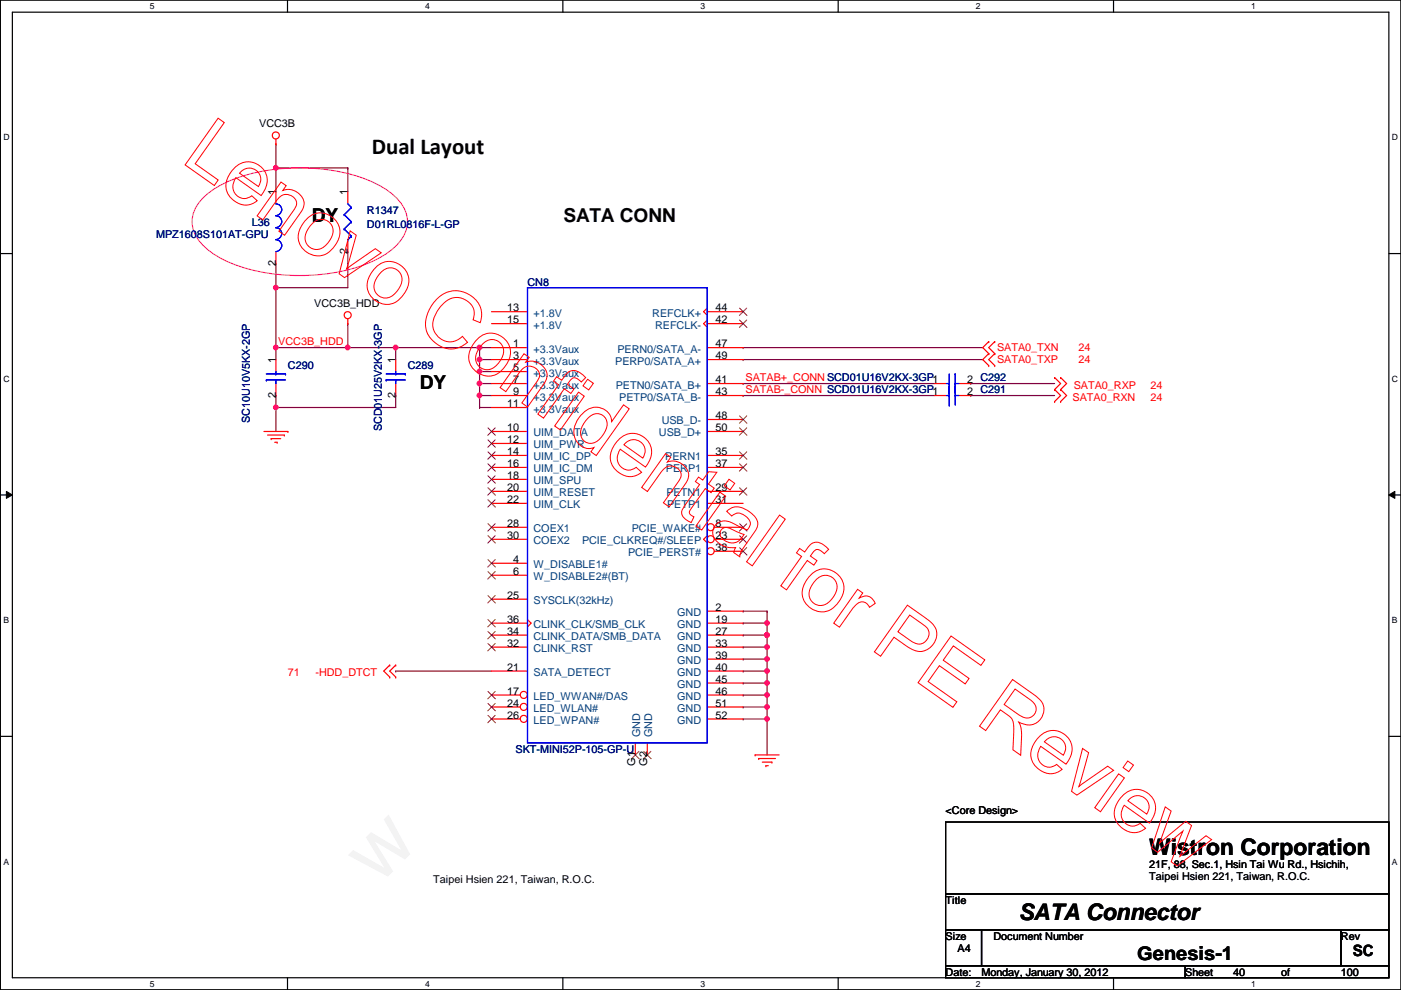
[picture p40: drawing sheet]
<svg xmlns="http://www.w3.org/2000/svg" width="297mm" height="210mm" viewBox="0 0 297 210" stroke-linecap="round" stroke-linejoin="round" font-family="sans-serif">
<defs><g id="words">
<g font-size="4.8">
<text x="78.8" y="32.6">Dual Layout</text>
<text x="243.7" y="181.3">Wistron Corporation</text>
<text x="216" y="195">SATA Connector</text>
</g>
<g font-size="4.1">
<text x="66.1" y="47">DY</text>
<text x="119.5" y="47">SATA CONN</text>
<text x="89" y="82.5">DY</text>
<text x="241.1" y="203.5">Genesis-1</text>
</g>
<text font-size="3.3" x="286.8" y="202.8">SC</text>
<g font-size="2.3">
<text x="54.9" y="27">VCC3B</text>
<text x="58.5" y="41.4" transform="rotate(-90 58.5 41.4)">1</text>
<text x="73.7" y="41.4" transform="rotate(-90 73.7 41.4)">1</text>
<text x="73.7" y="53.9" transform="rotate(-90 73.7 53.9)">2</text>
<text x="58.5" y="56.4" transform="rotate(-90 58.5 56.4)">2</text>
<text x="66.6" y="65.1">VCC3B_HDD</text>
<text x="107.5" y="68.6">15</text>
<text x="107.5" y="66">13</text>
<text x="151.7" y="66">44</text>
<text x="151.7" y="68.6">42</text>
<text x="58.5" y="77" transform="rotate(-90 58.5 77)">1</text>
<text x="83.9" y="77" transform="rotate(-90 83.9 77)">1</text>
<text x="108.8" y="73.7">1</text>
<text x="108.8" y="76.2">3</text>
<text x="151.7" y="73.7">47</text>
<text x="151.7" y="76.2">49</text>
<text x="108.8" y="81.3">7</text>
<text x="108.8" y="78.7">5</text>
<text x="108.8" y="83.8">9</text>
<text x="151.7" y="81.3">41</text>
<text x="151.7" y="83.8">43</text>
<text x="205.1" y="81.3">2 C292</text>
<text x="205.1" y="83.8">2 C291</text>
<text x="58.5" y="84.4" transform="rotate(-90 58.5 84.4)">2</text>
<text x="83.9" y="84.4" transform="rotate(-90 83.9 84.4)">2</text>
<text x="107.5" y="86.4">11</text>
<text x="151.7" y="88.9">48</text>
<text x="107.5" y="94">12</text>
<text x="107.5" y="91.4">10</text>
<text x="151.7" y="91.4">50</text>
<text x="107.5" y="96.5">14</text>
<text x="107.5" y="99.1">16</text>
<text x="107.5" y="101.6">18</text>
<text x="151.7" y="96.5">35</text>
<text x="151.7" y="99.1">37</text>
<text x="107.5" y="104.1">20</text>
<text x="107.5" y="106.7">22</text>
<text x="151.7" y="106.7">31</text>
<text x="151.7" y="104.1">29</text>
<text x="107.5" y="111.8">28</text>
<text x="151.7" y="111.8">8</text>
<text x="107.5" y="114.3">30</text>
<text x="108.8" y="119.4">4</text>
<text x="151.7" y="114.3">23</text>
<text x="151.7" y="116.8">38</text>
<text x="108.8" y="121.9">6</text>
<text x="107.5" y="127">25</text>
<text x="151.7" y="129.5">2</text>
<text x="107.5" y="137.2">32</text>
<text x="107.5" y="132.1">36</text>
<text x="107.5" y="134.6">34</text>
<text x="151.7" y="132.1">19</text>
<text x="151.7" y="134.6">27</text>
<text x="151.7" y="137.2">33</text>
<text x="107.5" y="142.2">21</text>
<text x="151.7" y="139.7">39</text>
<text x="151.7" y="142.2">40</text>
<text x="107.5" y="147.3">17</text>
<text x="107.5" y="149.9">24</text>
<text x="151.7" y="144.8">45</text>
<text x="151.7" y="147.3">46</text>
<text x="151.7" y="149.9">51</text>
<text x="107.5" y="152.4">26</text>
<text x="151.7" y="152.4">52</text>
<text x="134.7" y="162.3" transform="rotate(-90 134.7 162.3)">G1</text>
<text x="137.2" y="162.3" transform="rotate(-90 137.2 162.3)">G2</text>
<text x="200.5" y="172.6">&lt;Core Design&gt;</text>
<text x="243.7" y="184">21F, 88, Sec.1, Hsin Tai Wu Rd., Hsichih,</text>
<text x="91.9" y="187.1">Taipei Hsien 221, Taiwan, R.O.C.</text>
<text x="200.5" y="191.6">Title</text>
<text x="243.7" y="186.6">Taipei Hsien 221, Taiwan, R.O.C.</text>
<text x="200.5" y="199.2">Size</text>
<text x="203" y="201.8">A4</text>
<text x="210.6" y="199.2">Document Number</text>
<text x="284.3" y="199.2">Rev</text>
<text x="200.5" y="206.8">Date:</text>
<text x="208.1" y="206.8">Monday, January 30, 2012</text>
<text x="251.3" y="206.8">Sheet</text>
<text x="261.4" y="206.8">40</text>
<text x="271.6" y="206.8">of</text>
<text x="284.3" y="206.8">100</text>
</g>
<g font-size="2.3" fill="#000080">
<text x="53.4" y="47.8">L36</text>
<text x="77.8" y="45.3">R1347</text>
<text x="33.1" y="50.4">MPZ1608S101AT-GPU</text>
<text x="77.8" y="48.3">D01RL0816F-L-GP</text>
<text x="111.8" y="60.5">CN8</text>
<text x="61" y="78.3">C290</text>
<text x="86.4" y="78.3">C289</text>
<text x="53" y="89.7" transform="rotate(-90 53 89.7)">SC10U10V5KX-2GP</text>
<text x="80.9" y="91.5" transform="rotate(-90 80.9 91.5)">SCD01U25V2KX-3GP</text>
<text x="109.3" y="159.6">SKT-MINI52P-105-GP-U</text>
</g>
<g font-size="2.3" fill="#004080">
<text x="113.1" y="69.7">+1.8V</text>
<text x="113.1" y="67.1">+1.8V</text>
<text x="138.3" y="67.1">REFCLK+</text>
<text x="138.9" y="69.7">REFCLK-</text>
<text x="113.1" y="74.8">+3.3Vaux</text>
<text x="113.1" y="77.3">+3.3Vaux</text>
<text x="130.4" y="77.3">PERP0/SATA_A+</text>
<text x="130.9" y="74.8">PERN0/SATA_A-</text>
<text x="113.1" y="82.4">+3.3Vaux</text>
<text x="113.1" y="79.8">+3.3Vaux</text>
<text x="130.6" y="82.4">PETN0/SATA_B+</text>
<text x="113.1" y="87.5">+3.3Vaux</text>
<text x="113.1" y="84.9">+3.3Vaux</text>
<text x="131.3" y="84.9">PETP0/SATA_B-</text>
<text x="113.1" y="95.1">UIM_PWR</text>
<text x="113.1" y="92.5">UIM_DATA</text>
<text x="139.7" y="92.5">USB_D+</text>
<text x="140.3" y="90">USB_D-</text>
<text x="113.1" y="97.6">UIM_IC_DP</text>
<text x="113.1" y="100.2">UIM_IC_DM</text>
<text x="141.1" y="97.6">PERN1</text>
<text x="141.2" y="100.2">PERP1</text>
<text x="113.1" y="102.7">UIM_SPU</text>
<text x="113.1" y="105.2">UIM_RESET</text>
<text x="113.1" y="107.8">UIM_CLK</text>
<text x="141.3" y="105.2">PETN1</text>
<text x="141.4" y="107.8">PETP1</text>
<text x="113.1" y="112.9">COEX1</text>
<text x="133.9" y="112.9">PCIE_WAKE#</text>
<text x="113.1" y="115.4">COEX2</text>
<text x="123.4" y="115.4">PCIE_CLKREQ#/SLEEP</text>
<text x="133.2" y="117.9">PCIE_PERST#</text>
<text x="113.1" y="120.5">W_DISABLE1#</text>
<text x="113.1" y="123">W_DISABLE2#(BT)</text>
<text x="113.1" y="128.1">SYSCLK(32kHz)</text>
<text x="143.6" y="130.6">GND</text>
<text x="113.1" y="133.2">CLINK_CLK/SMB_CLK</text>
<text x="113.1" y="135.7">CLINK_DATA/SMB_DATA</text>
<text x="143.6" y="133.2">GND</text>
<text x="143.6" y="135.7">GND</text>
<text x="113.1" y="138.3">CLINK_RST</text>
<text x="113.1" y="143.3">SATA_DETECT</text>
<text x="143.6" y="138.3">GND</text>
<text x="143.6" y="140.8">GND</text>
<text x="143.6" y="143.3">GND</text>
<text x="113.1" y="148.4">LED_WWAN#/DAS</text>
<text x="143.6" y="145.9">GND</text>
<text x="143.6" y="148.4">GND</text>
<text x="113.1" y="151">LED_WLAN#</text>
<text x="113.1" y="153.5">LED_WPAN#</text>
<text x="143.6" y="151">GND</text>
<text x="143.6" y="153.5">GND</text>
<text x="135.8" y="156.3" transform="rotate(-90 135.8 156.3)">GND</text>
<text x="138.3" y="156.3" transform="rotate(-90 138.3 156.3)">GND</text>
</g>
<g font-size="2.3" fill="#f00">
<text x="59" y="73.2">VCC3B_HDD</text>
<text x="211.4" y="77">SATA0_TXP</text>
<text x="211.4" y="74.5">SATA0_TXN</text>
<text x="228.7" y="77">24</text>
<text x="228.7" y="74.5">24</text>
<text x="158.1" y="80.8">SATAB+_CONN SCD01U16V2KX-3GP1</text>
<text x="158.1" y="83.4">SATAB-_CONN SCD01U16V2KX-3GP1</text>
<text x="227.7" y="82.4">SATA0_RXP</text>
<text x="243.9" y="82.4">24</text>
<text x="227.4" y="84.9">SATA0_RXN</text>
<text x="243.9" y="84.9">24</text>
<text x="61" y="143.3">71</text>
<text x="66.9" y="143.3">-HDD_DTCT</text>
</g>
<g font-size="1.8">
<text x="31.8" y="1.9">5</text>
<text x="90.1" y="1.9">4</text>
<text x="148.5" y="1.9">3</text>
<text x="206.9" y="1.9">2</text>
<text x="265.3" y="1.9">1</text>
<text x=".7" y="29.8">D</text>
<text x="295.1" y="29.8">D</text>
<text x=".7" y="80.9">C</text>
<text x="295.1" y="80.9">C</text>
<text x=".7" y="132.1">B</text>
<text x="295.1" y="132.1">B</text>
<text x=".7" y="183.3">A</text>
<text x="295.1" y="183.3">A</text>
<text x="31.8" y="209.2">5</text>
<text x="90.1" y="209.2">4</text>
<text x="148.5" y="209.2">3</text>
<text x="206.9" y="209.2">2</text>
<text x="265.3" y="209.2">1</text>
</g>
</g></defs>
<path d="M.1 0h296.9v209.8h-296.9zM2.6 2.6h291.9v204.7h-291.9z" fill="none" stroke="#000" stroke-width=".25"/>
<g fill="#fff">
<path d="M31.8 .3h1v2h-1z"/>
<path d="M31.8 207.6h1v1.9h-1z"/>
</g>
<path d="M61 0v2.6M61 207.3v2.5" fill="none" stroke="#000" stroke-width=".25"/>
<g fill="#fff">
<path d="M90.1 .3h1v2h-1z"/>
<path d="M90.1 207.6h1v1.9h-1z"/>
</g>
<path d="M119.3 0v2.6M119.3 207.3v2.5" fill="none" stroke="#000" stroke-width=".25"/>
<g fill="#fff">
<path d="M148.5 .3h1v2h-1z"/>
<path d="M148.5 207.6h1v1.9h-1z"/>
</g>
<path d="M177.7 0v2.6M177.7 207.3v2.5" fill="none" stroke="#000" stroke-width=".25"/>
<g fill="#fff">
<path d="M206.9 .3h1v2h-1z"/>
<path d="M206.9 207.6h1v1.9h-1z"/>
</g>
<path d="M236.1 0v2.6M236.1 207.3v2.5" fill="none" stroke="#000" stroke-width=".25"/>
<g fill="#fff">
<path d="M265.3 .3h.9v2h-.9z"/>
<path d="M265.3 207.6h.9v1.9h-.9z"/>
<path d="M.7 28.2h1.3v1.9h-1.3z"/>
<path d="M295.1 28.2h1.3v1.9h-1.3z"/>
<path d="M.7 79.3h1.3v2h-1.3z"/>
<path d="M295.1 79.3h1.3v2h-1.3z"/>
</g>
<path d="M.1 53.8h2.5M294.5 53.8h2.5" fill="none" stroke="#000" stroke-width=".25"/>
<g fill="#fff">
<path d="M.7 130.5h1.2v2h-1.2z"/>
<path d="M295.1 130.5h1.2v2h-1.2z"/>
</g>
<path d="M.1 104.9h2.5M294.5 104.9h2.5" fill="none" stroke="#000" stroke-width=".25"/>
<path d="M1.4 104.2l1.2 .7-1.2 .8zM294.5 104.9l1.2-.7v1.5z" fill="#000"/>
<path d="M1.4 104.2l1.2 .7-1.2 .8zM294.5 104.9l1.2-.7v1.5z" fill="none" stroke="#000" stroke-width=".21"/>
<g fill="#fff">
<path d="M.7 181.7h1.2v2h-1.2z"/>
<path d="M295.1 181.7h1.2v2h-1.2z"/>
</g>
<path d="M.1 156.1h2.5M294.5 156.1h2.5" fill="none" stroke="#000" stroke-width=".25"/>
<path d="M83.9 73.7h.1M83.9 73.7h17.8" fill="none" stroke="#800040" stroke-width=".25"/>
<circle cx="101.7" cy="73.7" r=".49" fill="#f0f"/>
<circle cx="101.7" cy="73.7" r=".49" fill="none" stroke="#f0f" stroke-width=".25"/>
<circle cx="83.9" cy="73.7" r=".49" fill="#f0f"/>
<circle cx="83.9" cy="73.7" r=".49" fill="none" stroke="#f0f" stroke-width=".25"/>
<g fill="none" stroke="#800040" stroke-width=".25">
<path d="M157.6 73.7h.1M157.6 76.2h.1M157.6 73.7h50.8M157.6 76.2h50.8M101.7 83.9h.1M101.7 83.9v2.5M157.6 81.3h.1M157.6 83.9h.1M157.6 81.3h40.6M157.6 83.9h40.6M205.8 83.9h.1M205.8 81.3h.1"/>
<path d="M205.8 81.3h17.8M205.8 83.9h17.8"/>
</g>
<circle cx="101.7" cy="83.8" r=".49" fill="#f0f"/>
<circle cx="101.7" cy="83.8" r=".49" fill="none" stroke="#f0f" stroke-width=".25"/>
<path d="M58.5 35.6h.1M58.5 35.6v5.1M58.5 35.6h15.2M73.7 35.6h.1M73.7 35.6v5.1M58.5 73.7h.1M58.5 73.7v2.5" fill="none" stroke="#800040" stroke-width=".25"/>
<circle cx="58.5" cy="35.6" r=".49" fill="#f0f"/>
<circle cx="58.5" cy="35.6" r=".49" fill="none" stroke="#f0f" stroke-width=".25"/>
<path d="M58.5 30.5h.1M58.5 30.5v5.1M73.7 53.4h.1M73.7 53.4v7.6h-15.2M58.5 61h.1" fill="none" stroke="#800040" stroke-width=".25"/>
<circle cx="58.5" cy="61" r=".49" fill="#f0f"/>
<circle cx="58.5" cy="61" r=".49" fill="none" stroke="#f0f" stroke-width=".25"/>
<path d="M58.5 55.9h.1M58.5 55.9v17.8M58.5 61h.1M73.7 73.7h.1M73.7 73.7h10.2M83.9 73.7h.1M83.9 73.7v2.5M58.5 86.4h.1M58.5 86.4v5.1" fill="none" stroke="#800040" stroke-width=".25"/>
<circle cx="73.7" cy="73.7" r=".49" fill="#f0f"/>
<circle cx="73.7" cy="73.7" r=".49" fill="none" stroke="#f0f" stroke-width=".25"/>
<path d="M58.5 86.4h.1M83.9 83.9h.1M83.9 83.9v2.5h-25.4" fill="none" stroke="#800040" stroke-width=".25"/>
<circle cx="58.5" cy="86.4" r=".49" fill="#f0f"/>
<circle cx="58.5" cy="86.4" r=".49" fill="none" stroke="#f0f" stroke-width=".25"/>
<path d="M101.7 73.7h.1M101.7 76.2h.1M101.7 78.8h.1M101.7 73.7h2.5M101.7 76.2h2.5M101.7 73.7v5.1M101.7 78.8h2.5M58.5 83.9h.1M58.5 83.9v2.5" fill="none" stroke="#800040" stroke-width=".25"/>
<circle cx="101.7" cy="76.2" r=".49" fill="#f0f"/>
<circle cx="101.7" cy="76.2" r=".49" fill="none" stroke="#f0f" stroke-width=".25"/>
<path d="M101.7 78.8h.1M101.7 78.8v2.5M101.7 81.3h.1M101.7 81.3h2.5" fill="none" stroke="#800040" stroke-width=".25"/>
<circle cx="101.7" cy="78.8" r=".49" fill="#f0f"/>
<circle cx="101.7" cy="78.8" r=".49" fill="none" stroke="#f0f" stroke-width=".25"/>
<path d="M101.7 83.9h.1M101.7 81.3h.1M101.7 83.9h2.5M101.7 81.3v2.6" fill="none" stroke="#800040" stroke-width=".25"/>
<circle cx="101.7" cy="81.3" r=".49" fill="#f0f"/>
<circle cx="101.7" cy="81.3" r=".49" fill="none" stroke="#f0f" stroke-width=".25"/>
<path d="M58.5 73.7h.1M73.7 68.6h.1M73.7 68.6v5.1h-15.2M101.7 86.4h.1M101.7 86.4h2.5" fill="none" stroke="#800040" stroke-width=".25"/>
<circle cx="58.5" cy="73.7" r=".49" fill="#f0f"/>
<circle cx="58.5" cy="73.7" r=".49" fill="none" stroke="#f0f" stroke-width=".25"/>
<path d="M83.9 142.3h.1M83.9 142.3h20.3M157.6 152.4h.1M157.6 152.4h5M162.6 152.4h.1M162.6 152.4v7.7" fill="none" stroke="#800040" stroke-width=".25"/>
<circle cx="162.6" cy="152.4" r=".49" fill="#f0f"/>
<circle cx="162.6" cy="152.4" r=".49" fill="none" stroke="#f0f" stroke-width=".25"/>
<path d="M157.6 149.9h.1M157.6 147.4h.1M157.6 147.4h5M162.6 147.4h.1M162.6 147.4v2.5h-5" fill="none" stroke="#800040" stroke-width=".25"/>
<circle cx="162.6" cy="149.9" r=".49" fill="#f0f"/>
<circle cx="162.6" cy="149.9" r=".49" fill="none" stroke="#f0f" stroke-width=".25"/>
<circle cx="162.6" cy="147.3" r=".49" fill="#f0f"/>
<circle cx="162.6" cy="147.3" r=".49" fill="none" stroke="#f0f" stroke-width=".25"/>
<path d="M157.6 144.8h.1M157.6 144.8h5M162.6 144.8h.1M162.6 144.8v2.6" fill="none" stroke="#800040" stroke-width=".25"/>
<circle cx="162.6" cy="144.8" r=".49" fill="#f0f"/>
<circle cx="162.6" cy="144.8" r=".49" fill="none" stroke="#f0f" stroke-width=".25"/>
<path d="M157.6 139.7h.1M157.6 139.7h5M162.6 139.7h.1M162.6 139.7v2.6h-5M157.6 142.3h.1" fill="none" stroke="#800040" stroke-width=".25"/>
<circle cx="162.6" cy="142.3" r=".49" fill="#f0f"/>
<circle cx="162.6" cy="142.3" r=".49" fill="none" stroke="#f0f" stroke-width=".25"/>
<circle cx="162.6" cy="139.7" r=".49" fill="#f0f"/>
<circle cx="162.6" cy="139.7" r=".49" fill="none" stroke="#f0f" stroke-width=".25"/>
<path d="M157.6 137.2h.1M157.6 137.2h5" fill="none" stroke="#800040" stroke-width=".25"/>
<circle cx="162.6" cy="137.2" r=".49" fill="#f0f"/>
<circle cx="162.6" cy="137.2" r=".49" fill="none" stroke="#f0f" stroke-width=".25"/>
<path d="M157.6 134.7h.1M157.6 132.1h.1M157.6 132.1h5M162.6 137.2h.1M162.6 132.1h.1M162.6 132.1v2.6h-5M162.6 137.2v2.5" fill="none" stroke="#800040" stroke-width=".25"/>
<circle cx="162.6" cy="134.6" r=".49" fill="#f0f"/>
<circle cx="162.6" cy="134.6" r=".49" fill="none" stroke="#f0f" stroke-width=".25"/>
<circle cx="162.6" cy="132.1" r=".49" fill="#f0f"/>
<circle cx="162.6" cy="132.1" r=".49" fill="none" stroke="#f0f" stroke-width=".25"/>
<path d="M157.6 129.6h.1M157.6 129.6h5M162.6 129.6h.1M162.6 134.7h.1M162.6 129.6v2.5M162.6 134.7v2.5" fill="none" stroke="#800040" stroke-width=".25"/>
<circle cx="162.6" cy="134.6" r=".49" fill="#f0f"/>
<g fill="none" stroke="#f0f" stroke-width=".25">
<path d="M43.2 41.8a23.9 23.9 0 0 1 11.9-5.4 41.7 41.7 0 0 1 23.9 2.2 13.2 13.2 0 0 1 7 6.2 6.6 6.6 0 0 1-2.1 7.3 24 24 0 0 1-12 5.5 41.3 41.3 0 0 1-23.8-2.2 13.2 13.2 0 0 1-7-6.2 6.6 6.6 0 0 1 2.1-7.4z"/>
<circle cx="162.6" cy="134.6" r=".49"/>
</g>
<path d="M162.6 142.3h.1M162.6 149.9h.1M162.6 142.3v2.5M162.6 149.9v2.5" fill="none" stroke="#800040" stroke-width=".25"/>
<g fill="none" stroke="#f00" stroke-width=".25">
<path d="M58.5 30.5h.1M58.5 29.5v1M58.5 40.7v2.5M58.5 53.4v2.5M73.7 40.7v2.5M73.7 50.8v2.6M73.7 68.6h.1M73.7 67.6v1M83.9 76.2v2.6M104.2 68.6h7.6M104.2 66.1h7.6M104.2 73.7h7.6"/>
<path d="M104.2 76.2h7.6M104.2 78.8h7.6M149.9 68.6h7.7M149.9 66.1h7.7M149.9 73.7h7.7M149.9 76.2h7.7M149.9 65.3l-.7 .8 .7 .7M149.9 67.9l-.7 .7 .7 .8M209.6 75h.1M209.6 77.5h.1M209.6 72.4h.1M209.6 75l-1.2 1.2 1.2 1.3"/>
<path d="M209.6 72.4l-1.2 1.3 1.2 1.3M210.9 77.5h.1M210.9 75h.1M210.9 72.4h.1M210.9 75l-1.3 1.2 1.3 1.3M210.9 72.4l-1.3 1.3 1.3 1.3M56 91.5h5M56.7 92.2h3.6M57.5 93h.1M57.5 93h2M58.2 93.8h.6M58.8 93.8h.1"/>
<path d="M60.3 92.2h.1M61 91.5h.1M83.9 81.3v2.6M104.2 91.5h7.6M104.2 81.3h7.6M104.2 83.9h7.6M104.2 86.4h7.6M104.2 96.6h7.6M104.2 99.1h7.6M104.2 94h7.6M149.9 91.5h7.7M149.9 81.3h7.7"/>
<path d="M149.9 83.9h7.7M149.9 96.6h7.7M149.9 99.1h7.7M149.9 88.9h7.7M198.2 81.3h2.5M198.2 83.9h2.5M203.3 81.3h2.5M203.3 83.9h2.5M223.6 80.1h.1M223.6 82.6h.1M223.6 85.1h.1M223.6 80.1l1.3 1.2-1.3 1.3"/>
<path d="M223.6 82.6l1.3 1.3-1.3 1.2M224.9 80.1h.1M224.9 82.6h.1M224.9 85.1h.1M224.9 80.1l1.2 1.2-1.2 1.3M224.9 82.6l1.2 1.3-1.2 1.2M104.2 106.7h7.6M104.2 101.6h7.6M104.2 104.2h7.6M104.2 111.8h7.6M104.2 114.3h7.6M104.2 119.4h7.6"/>
<path d="M149.9 106.7h7.7M149.9 104.2h7.7M104.2 137.2h7.6M104.2 122h7.6M104.2 127h7.6M149.9 129.6h7.7M149.9 132.1h7.7M149.9 134.7h7.7M149.9 137.2h7.7M149.9 139.7h7.7M82.6 141h.1M82.6 143.6h.1"/>
<path d="M82.6 141l-1.2 1.3 1.2 1.3M83.9 141h.1M83.9 143.6h.1M83.9 141l-1.3 1.3 1.3 1.3M104.2 142.3h7.6M149.9 142.3h7.7M149.9 144.8h7.7M149.9 147.4h7.7M149.9 149.9h7.7M149.9 152.4h7.7M160.1 160.1h.1M160.1 160.1h5.1"/>
<path d="M160.9 160.8h.1M160.9 160.8h3.5M161.6 161.6h2.1M162.4 162.3h.1M162.4 162.3h.5M163.7 161.6h.1"/>
<circle cx="58.5" cy="28.7" r=".75"/>
<circle cx="73.7" cy="66.8" r=".75"/>
</g>
<path d="M200.5 174.3h94v15.2h-94zM200.5 189.5h94v7.6h-94zM200.5 197.1h7.6v7.7h-7.6zM208.1 197.1h76.2v7.7h-76.2zM284.3 197.1h10.2v7.7h-10.2zM200.5 204.8h50.8v2.5h-50.8zM251.3 204.8h43.2v2.5h-43.2z" fill="none" stroke="#000" stroke-width=".25"/>
<g fill="none" stroke="#00f" stroke-width=".25">
<path d="M58.5 43.2a1.25 1.25 0 0 1 1.2 1.3 1.25 1.25 0 0 1-1.2 1.2 1.27 1.27 0 0 1 1.2 1.3 1.27 1.27 0 0 1-1.2 1.3M58.5 48.3a1.25 1.25 0 0 1 1.2 1.3 1.25 1.25 0 0 1-1.2 1.2M58.5 50.8a1.25 1.25 0 0 1 1.2 1.3 1.25 1.25 0 0 1-1.2 1.2M73 45.5h.1M73 48.6h.1M73 45.5l1.5 1.5M73 48.6l1.5 1.5M73.7 50.8h.1M73.7 43.2l.8 .8M74.5 44h.1M74.5 47h.1M74.5 50.1h.1"/>
<path d="M74.5 44l-1.5 1.5M74.5 47l-1.5 1.6M74.5 50.1l-.8 .7M81.9 79.3h4M83.9 79.3h.1M83.9 78.8v.5M85.9 79.3h.1M201.2 79.3v6.6M202.5 79.3h.1M202.5 79.3v6.6M81.9 80.6h.1M81.9 80.6h4"/>
<path d="M83.9 80.6h.1M83.9 80.6v.7M200.7 81.3h.5M200.7 83.9h.5M201.2 81.3h.1M201.2 83.4h.1M201.2 83.9h.1M201.2 85.9h.1M202.5 81.3h.1M202.5 83.9h.1M202.5 81.8h.1M202.5 81.3h.8"/>
<path d="M202.5 83.9h.8"/>
</g>
<g fill="none" stroke="#804000" stroke-width=".21">
<path d="M156.8 65.3l1.6 1.6M156.8 67.9l1.6 1.5M158.3 65.3l-1.5 1.6M158.3 67.9l-1.5 1.5M103.5 95.8l1.5 1.6M103.5 98.3l1.5 1.6M103.5 93.3l1.5 1.5M103.5 90.7l1.5 1.6M105 95.8l-1.6 1.6M105 98.3l-1.6 1.6M105 93.3l-1.6 1.5M105 90.7l-1.6 1.6"/>
<path d="M156.8 95.8l1.6 1.6M156.8 98.3l1.6 1.6M156.8 88.2l1.6 1.5M156.8 90.7l1.6 1.6M158.3 95.8l-1.5 1.6M158.3 98.3l-1.5 1.6M158.3 88.2l-1.5 1.5M158.3 90.7l-1.5 1.6M103.5 100.9l1.5 1.5M103.5 103.4l1.5 1.6M103.5 106l1.5 1.5M103.5 111l1.5 1.6"/>
<path d="M103.5 113.6l1.5 1.5M103.5 118.7l1.5 1.5M105 100.9l-1.6 1.5M105 103.4l-1.6 1.6M105 106l-1.6 1.5M105 111l-1.6 1.6M105 113.6l-1.6 1.5M105 118.7l-1.6 1.5M156.8 103.4l1.6 1.6M158.3 103.4l-1.5 1.6M103.5 136.4l1.5 1.6M103.5 121.2l1.5 1.6"/>
<path d="M103.5 126.3l1.5 1.5M105 136.4l-1.6 1.6M105 121.2l-1.6 1.6M105 126.3l-1.6 1.5"/>
</g>
<circle cx="150.7" cy="111.8" r=".75" fill="#fff"/>
<g fill="none" stroke="#f00" stroke-width=".25">
<path d="M149.9 113.6l-.7 .7 .7 .8M151.5 111.8h6.1"/>
<circle cx="150.7" cy="111.8" r=".75"/>
</g>
<path d="M156.8 111l1.6 1.6M158.3 111l-1.5 1.6" fill="none" stroke="#804000" stroke-width=".21"/>
<circle cx="150.7" cy="114.3" r=".75" fill="#fff"/>
<g fill="none" stroke="#f00" stroke-width=".25">
<path d="M151.5 114.3h6.1"/>
<circle cx="150.7" cy="114.3" r=".75"/>
</g>
<path d="M156.8 113.6l1.6 1.5M158.3 113.6l-1.5 1.5" fill="none" stroke="#804000" stroke-width=".21"/>
<circle cx="150.7" cy="116.9" r=".75" fill="#fff"/>
<g fill="none" stroke="#f00" stroke-width=".25">
<path d="M151.5 116.9h6.1M104.2 132.1h7.6M104.2 134.7h7.6M111.8 131.4l.8 .7-.8 .8"/>
<circle cx="150.7" cy="116.9" r=".75"/>
</g>
<path d="M156.8 116.1l1.6 1.6M158.3 116.1l-1.5 1.6M103.5 131.4l1.5 1.5M103.5 133.9l1.5 1.6M105 131.4l-1.6 1.5M105 133.9l-1.6 1.6" fill="none" stroke="#804000" stroke-width=".21"/>
<circle cx="111.1" cy="147.3" r=".75" fill="#fff"/>
<g fill="none" stroke="#f00" stroke-width=".25">
<path d="M104.2 147.4h6.1"/>
<circle cx="111.1" cy="147.3" r=".75"/>
</g>
<path d="M103.5 146.6l1.5 1.6M105 146.6l-1.6 1.6" fill="none" stroke="#804000" stroke-width=".21"/>
<circle cx="111.1" cy="149.9" r=".75" fill="#fff"/>
<g fill="none" stroke="#f00" stroke-width=".25">
<path d="M104.2 149.9h6.1"/>
<circle cx="111.1" cy="149.9" r=".75"/>
</g>
<path d="M103.5 149.1l1.5 1.6M105 149.1l-1.6 1.6" fill="none" stroke="#804000" stroke-width=".21"/>
<circle cx="111.1" cy="152.4" r=".75" fill="#fff"/>
<g fill="none" stroke="#f00" stroke-width=".25">
<path d="M58.5 76.2v2.6M58.5 81.3v2.6M104.2 152.4h6.1M134.7 157.5v2.6M137.2 157.5v2.6"/>
<circle cx="111.1" cy="152.4" r=".75"/>
</g>
<path d="M103.5 151.7l1.5 1.5M105 151.7l-1.6 1.5M133.9 159.3l1.6 1.6M135.5 159.3l-1.6 1.6M136.5 159.3l1.5 1.6M138 159.3l-1.6 1.6" fill="none" stroke="#804000" stroke-width=".21"/>
<path d="M56.5 79.3h4M58.5 79.3h.1M58.5 78.8v.5M60.5 79.3h.1M111.8 61h38.1v96.5h-38.1zM56.5 80.6h.1M56.5 80.6h4M58.5 80.6h.1M58.5 80.6v.7" fill="none" stroke="#00f" stroke-width=".25"/>
<circle cx="101.7" cy="73.7" r=".49" fill="#f0f"/>
<circle cx="101.7" cy="73.7" r=".49" fill="none" stroke="#f0f" stroke-width=".25"/>
<circle cx="83.9" cy="73.7" r=".49" fill="#f0f"/>
<circle cx="83.9" cy="73.7" r=".49" fill="none" stroke="#f0f" stroke-width=".25"/>
<circle cx="101.7" cy="83.8" r=".49" fill="#f0f"/>
<circle cx="101.7" cy="83.8" r=".49" fill="none" stroke="#f0f" stroke-width=".25"/>
<circle cx="58.5" cy="35.6" r=".49" fill="#f0f"/>
<circle cx="58.5" cy="35.6" r=".49" fill="none" stroke="#f0f" stroke-width=".25"/>
<circle cx="58.5" cy="61" r=".49" fill="#f0f"/>
<circle cx="58.5" cy="61" r=".49" fill="none" stroke="#f0f" stroke-width=".25"/>
<circle cx="73.7" cy="73.7" r=".49" fill="#f0f"/>
<circle cx="73.7" cy="73.7" r=".49" fill="none" stroke="#f0f" stroke-width=".25"/>
<circle cx="58.5" cy="86.4" r=".49" fill="#f0f"/>
<circle cx="58.5" cy="86.4" r=".49" fill="none" stroke="#f0f" stroke-width=".25"/>
<circle cx="101.7" cy="76.2" r=".49" fill="#f0f"/>
<circle cx="101.7" cy="76.2" r=".49" fill="none" stroke="#f0f" stroke-width=".25"/>
<circle cx="101.7" cy="78.8" r=".49" fill="#f0f"/>
<circle cx="101.7" cy="78.8" r=".49" fill="none" stroke="#f0f" stroke-width=".25"/>
<circle cx="101.7" cy="81.3" r=".49" fill="#f0f"/>
<circle cx="101.7" cy="81.3" r=".49" fill="none" stroke="#f0f" stroke-width=".25"/>
<circle cx="58.5" cy="73.7" r=".49" fill="#f0f"/>
<circle cx="58.5" cy="73.7" r=".49" fill="none" stroke="#f0f" stroke-width=".25"/>
<circle cx="162.6" cy="152.4" r=".49" fill="#f0f"/>
<circle cx="162.6" cy="152.4" r=".49" fill="none" stroke="#f0f" stroke-width=".25"/>
<circle cx="162.6" cy="149.9" r=".49" fill="#f0f"/>
<circle cx="162.6" cy="149.9" r=".49" fill="none" stroke="#f0f" stroke-width=".25"/>
<circle cx="162.6" cy="147.3" r=".49" fill="#f0f"/>
<circle cx="162.6" cy="147.3" r=".49" fill="none" stroke="#f0f" stroke-width=".25"/>
<circle cx="162.6" cy="144.8" r=".49" fill="#f0f"/>
<circle cx="162.6" cy="144.8" r=".49" fill="none" stroke="#f0f" stroke-width=".25"/>
<circle cx="162.6" cy="142.3" r=".49" fill="#f0f"/>
<circle cx="162.6" cy="142.3" r=".49" fill="none" stroke="#f0f" stroke-width=".25"/>
<circle cx="162.6" cy="139.7" r=".49" fill="#f0f"/>
<circle cx="162.6" cy="139.7" r=".49" fill="none" stroke="#f0f" stroke-width=".25"/>
<circle cx="162.6" cy="137.2" r=".49" fill="#f0f"/>
<circle cx="162.6" cy="137.2" r=".49" fill="none" stroke="#f0f" stroke-width=".25"/>
<circle cx="162.6" cy="134.6" r=".49" fill="#f0f"/>
<circle cx="162.6" cy="134.6" r=".49" fill="none" stroke="#f0f" stroke-width=".25"/>
<circle cx="162.6" cy="132.1" r=".49" fill="#f0f"/>
<circle cx="162.6" cy="132.1" r=".49" fill="none" stroke="#f0f" stroke-width=".25"/>
<circle cx="162.6" cy="134.6" r=".49" fill="#f0f"/>
<circle cx="162.6" cy="134.6" r=".49" fill="none" stroke="#f0f" stroke-width=".25"/>
<g fill="none" stroke="#f00" stroke-width=".21">
<path d="M46.2 25.1l1.4 .9-6.2 8.7 4.9 3.5-.9 1.1-6.2-4.3zM49.8 35.5a4 4 0 0 1 5.7 .1 4 4 0 0 1 0 5.7l-.1 .2-5.4-3.8a2.62 2.62 0 0 0-.4 2.9 2.62 2.62 0 0 0 2.6 1.5l1.2-.6 1.1 1.1a4.1 4.1 0 0 1-6.6-3.2 5.7 5.7 0 0 1 1.9-3.9zM51.1 36.4a2.44 2.44 0 0 1 3.3-.2 2.44 2.44 0 0 1 .4 3.4l-4-2.9zM59.6 38.6l1.1 .8-.7 1a3.3 3.3 0 0 1 4.4 3.3l-.7 1.4-3.4 4.8-1.2-.9 3.1-4.3a2.05 2.05 0 0 0 0-3 2.05 2.05 0 0 0-2.9 .1l-3.6 4.8-1.2-.8zM65.1 46.3a4.1 4.1 0 0 1 5.7 0 4.1 4.1 0 0 1 .3 5.7 4.1 4.1 0 0 1-6 1.5 4.1 4.1 0 0 1-.8-6.2zM66.3 47.3a2.53 2.53 0 0 1 3.6-.1 2.53 2.53 0 0 1 .2 3.5 3.4 3.4 0 0 1-3.4 2.2 2.59 2.59 0 0 1-1.5-4.2zM74.3 49l1.2 .9-2 7.1 6.1-4.3 1.2 .9-7.8 5.3-1.1-.8zM79.7 56.6a4.1 4.1 0 0 1 5.7 0 4.1 4.1 0 0 1 .3 5.7 4.1 4.1 0 0 1-6 1.5 4.1 4.1 0 0 1-.8-6.2zM81 57.6a2.53 2.53 0 0 1 3.5-.1 2.53 2.53 0 0 1 .2 3.5 3.4 3.4 0 0 1-3.4 2.2 2.59 2.59 0 0 1-1.5-4.2zM92.5 63.6a5.5 5.5 0 0 1 5.8-1.7 5.5 5.5 0 0 1 3.8 4.8l-.3 1.7-1.5-.6a3.6 3.6 0 0 0-1.1-3.9 3.6 3.6 0 0 0-4.1-.4 6.7 6.7 0 0 0-3.3 6 3.7 3.7 0 0 0 6.2 1.8l1.1 1.3a5.2 5.2 0 0 1-7.8-.8 5.6 5.6 0 0 1 .1-6.8zM101.3 71.8a4.1 4.1 0 0 1 5.6 0 4.1 4.1 0 0 1 .3 5.7 4.1 4.1 0 0 1-6 1.5 4.1 4.1 0 0 1-.7-6.2zM102.5 72.8a2.53 2.53 0 0 1 3.5-.1 2.53 2.53 0 0 1 .2 3.5 3.4 3.4 0 0 1-3.3 2.2 2.59 2.59 0 0 1-1.5-4.2z"/>
<path d="M111.1 75l1.1 .8-.7 1a3.3 3.3 0 0 1 4.4 3.3l-.7 1.4-3.3 4.8-1.3-.9 3.1-4.3a2.05 2.05 0 0 0 0-3 2.05 2.05 0 0 0-2.9 .1l-3.6 4.8-1.2-.8zM118 79.9l1.1 .7 .5-.7a2.33 2.33 0 0 1 4-.4l.6 .6-1 .9a1.79 1.79 0 0 0-1.8-.8l-1.1 1.3 1.4 1-.7 .9-1.4-1-4.4 6.3-1.2-.9 4.4-6.2-1-.8zM122.7 83.1l1.2 .9-5.1 7.2-1.2-.9zM123.4 87.8a3.5 3.5 0 0 1 3.7-1.4 3.5 3.5 0 0 1 2.6 3l2.5-3.6 1.2 .9-7 9.9-1.1-.8 .6-.9a3.4 3.4 0 0 1-3.4-1 3.4 3.4 0 0 1-.7-3.5l.6-1.3zM124.6 80.4l1.2 .9-1 1.4-1.2-.9zM124.8 88.5a2.27 2.27 0 0 1 3.1-.3 2.27 2.27 0 0 1 .5 3.1 4.2 4.2 0 0 1-3 2.7 2.27 2.27 0 0 1-2.1-1.2 2.27 2.27 0 0 1 .1-2.3zM131.3 93.1a4 4 0 0 1 5.7 0 4 4 0 0 1 0 5.7l-.1 .2-5.4-3.7a2.62 2.62 0 0 0-.4 2.9 2.62 2.62 0 0 0 2.6 1.4l1.2-.5 1.1 1a4.1 4.1 0 0 1-6.6-3.1 5.7 5.7 0 0 1 1.9-3.9zM132.6 94a2.44 2.44 0 0 1 3.3-.2 2.44 2.44 0 0 1 .4 3.3l-4-2.8zM141.1 96.2l1.1 .7-.7 1.1a3.3 3.3 0 0 1 4.4 3.2l-.6 1.5-3.4 4.8-1.2-.9 3-4.4a2.05 2.05 0 0 0 0-2.9 2.05 2.05 0 0 0-2.9 .1l-3.5 4.8-1.3-.9zM148.1 101.2l.9 .6 1.3-1.8 1.7 .1-1.8 2.5 1.2 .9-.6 1-1.3-.9-2.9 4.2a.93 .93 0 0 0-.4 .9 .93 .93 0 0 0 .7 .8l.2 .1-.6 1.2a2.49 2.49 0 0 1-2-2.4l.6-1.1 3.2-4.6-.9-.6zM152.6 104.3l1.2 .9-5 7.2-1.2-.9zM153.1 112.2a1.6 1.6 0 0 1 2 0l2.7 1.1a2.7 2.7 0 0 1-2.6 1.8 2.7 2.7 0 0 1-2.5-1.8l.1-.7z"/>
<path d="M154.1 108.4a3.2 3.2 0 0 1 4.4-.2 3.5 3.5 0 0 1 2.1 3.1l-.4 1.2-1.6 2.3a6.9 6.9 0 0 0-1.8 3.3l-1.2-.9 .4-1.1a4.4 4.4 0 0 1-4.9-2.9 2.63 2.63 0 0 1 1.4-2.5 2.63 2.63 0 0 1 2.8 .2l3.1 1.5a1.75 1.75 0 0 0-.4-3 1.94 1.94 0 0 0-2.9 0zM154.6 101.6l1.2 .9-1 1.4-1.2-.9zM165.3 109.2l1.2 .9-7 9.9-1.2-.9zM169.5 116.3l1.1 .7 .5-.7a2.33 2.33 0 0 1 4.1-.3l.5 .5-.9 .9a1.79 1.79 0 0 0-1.9-.8l-1.1 1.3 1.4 1-.7 .9-1.3-1-4.4 6.3-1.3-.9 4.4-6.2-1-.8zM172 121.8a4.1 4.1 0 0 1 5.6 0 4.1 4.1 0 0 1 .3 5.6 4.1 4.1 0 0 1-6 1.6 4.1 4.1 0 0 1-.8-6.2zM173.2 122.8a2.53 2.53 0 0 1 3.5-.2 2.53 2.53 0 0 1 .2 3.6 3.4 3.4 0 0 1-3.3 2.2 2.59 2.59 0 0 1-1.5-4.2zM181.8 125l1.1 .7-.7 1.1a2.13 2.13 0 0 1 3.4 1.1l-1.3 .9a1.72 1.72 0 0 0-1.4-1.2 1.72 1.72 0 0 0-1.7 .9l-3.2 4.5-1.2-.9zM192.4 128.3l3.7 2.7a4.4 4.4 0 0 1 2.5 3.6 3.7 3.7 0 0 1-2.1 3.2 3.7 3.7 0 0 1-3.8-.5l-3.2-2.2-2.8 4-1.3-.9zM192.9 130.4l2.5 1.8a2.33 2.33 0 0 1 1.6 2.4 2.17 2.17 0 0 1-3.6 1.4l-3-2.1zM201.6 134.9l7.2 5-.8 1.2-5.9-4.2-2.1 3.1 5.5 3.8-.9 1.2-5.4-3.9-2.4 3.4 6.1 4.3-.9 1.2-7.4-5.2zM214.7 144.1l4.4 3.1a4.1 4.1 0 0 1 2.2 3.2 3.3 3.3 0 0 1-1.8 3 3.3 3.3 0 0 1-3.5-.3 5.5 5.5 0 0 1 .6 3.1l-.2 3.9-1.6-1.1 .1-4.6a2.79 2.79 0 0 0-1.3-2.8l-1.5-1.1-3.1 4.4-1.3-.9zM215.2 146.1l3.1 2.2a2.06 2.06 0 0 1 .6 3.5 2.19 2.19 0 0 1-2.8-.2l-3.2-2.2z"/>
<path d="M220.5 156.1a4 4 0 0 1 5.7 0 4 4 0 0 1-.1 5.7l-.1 .2-5.3-3.8a2.62 2.62 0 0 0-.5 3 2.62 2.62 0 0 0 2.7 1.4l1.1-.5 1.2 1a4.1 4.1 0 0 1-6.7-3.1 5.7 5.7 0 0 1 2-3.9zM221.7 157a2.44 2.44 0 0 1 3.4-.2 2.44 2.44 0 0 1 .3 3.3l-4-2.8zM229.5 158.7l1.3 .9-2 7.1 6.1-4.2 1.2 .8-7.8 5.3-1.1-.8zM237.2 164.1l1.2 .8-5.1 7.2-1.2-.8zM238.2 168.6a4 4 0 0 1 5.7 0 4 4 0 0 1-.1 5.7l-.1 .2-5.3-3.8a2.62 2.62 0 0 0-.5 3 2.62 2.62 0 0 0 2.7 1.4l1.1-.5 1.2 1a4.1 4.1 0 0 1-6.7-3.2 5.7 5.7 0 0 1 2-3.8zM239.1 161.4l1.2 .8-1 1.4-1.2-.9zM239.4 169.5a2.44 2.44 0 0 1 3.4-.2 2.44 2.44 0 0 1 .3 3.3l-4-2.8zM247 171.1l1.3 .9-2.4 6.7 5.5-4.6 1.2 .9-2.4 6.6 5.5-4.4 1.2 .8-7.3 5.6-1.3-.9 2.5-6.5-5.4 4.5-1.2-.9z"/>
</g>
<use href="#words"/>
</svg>
